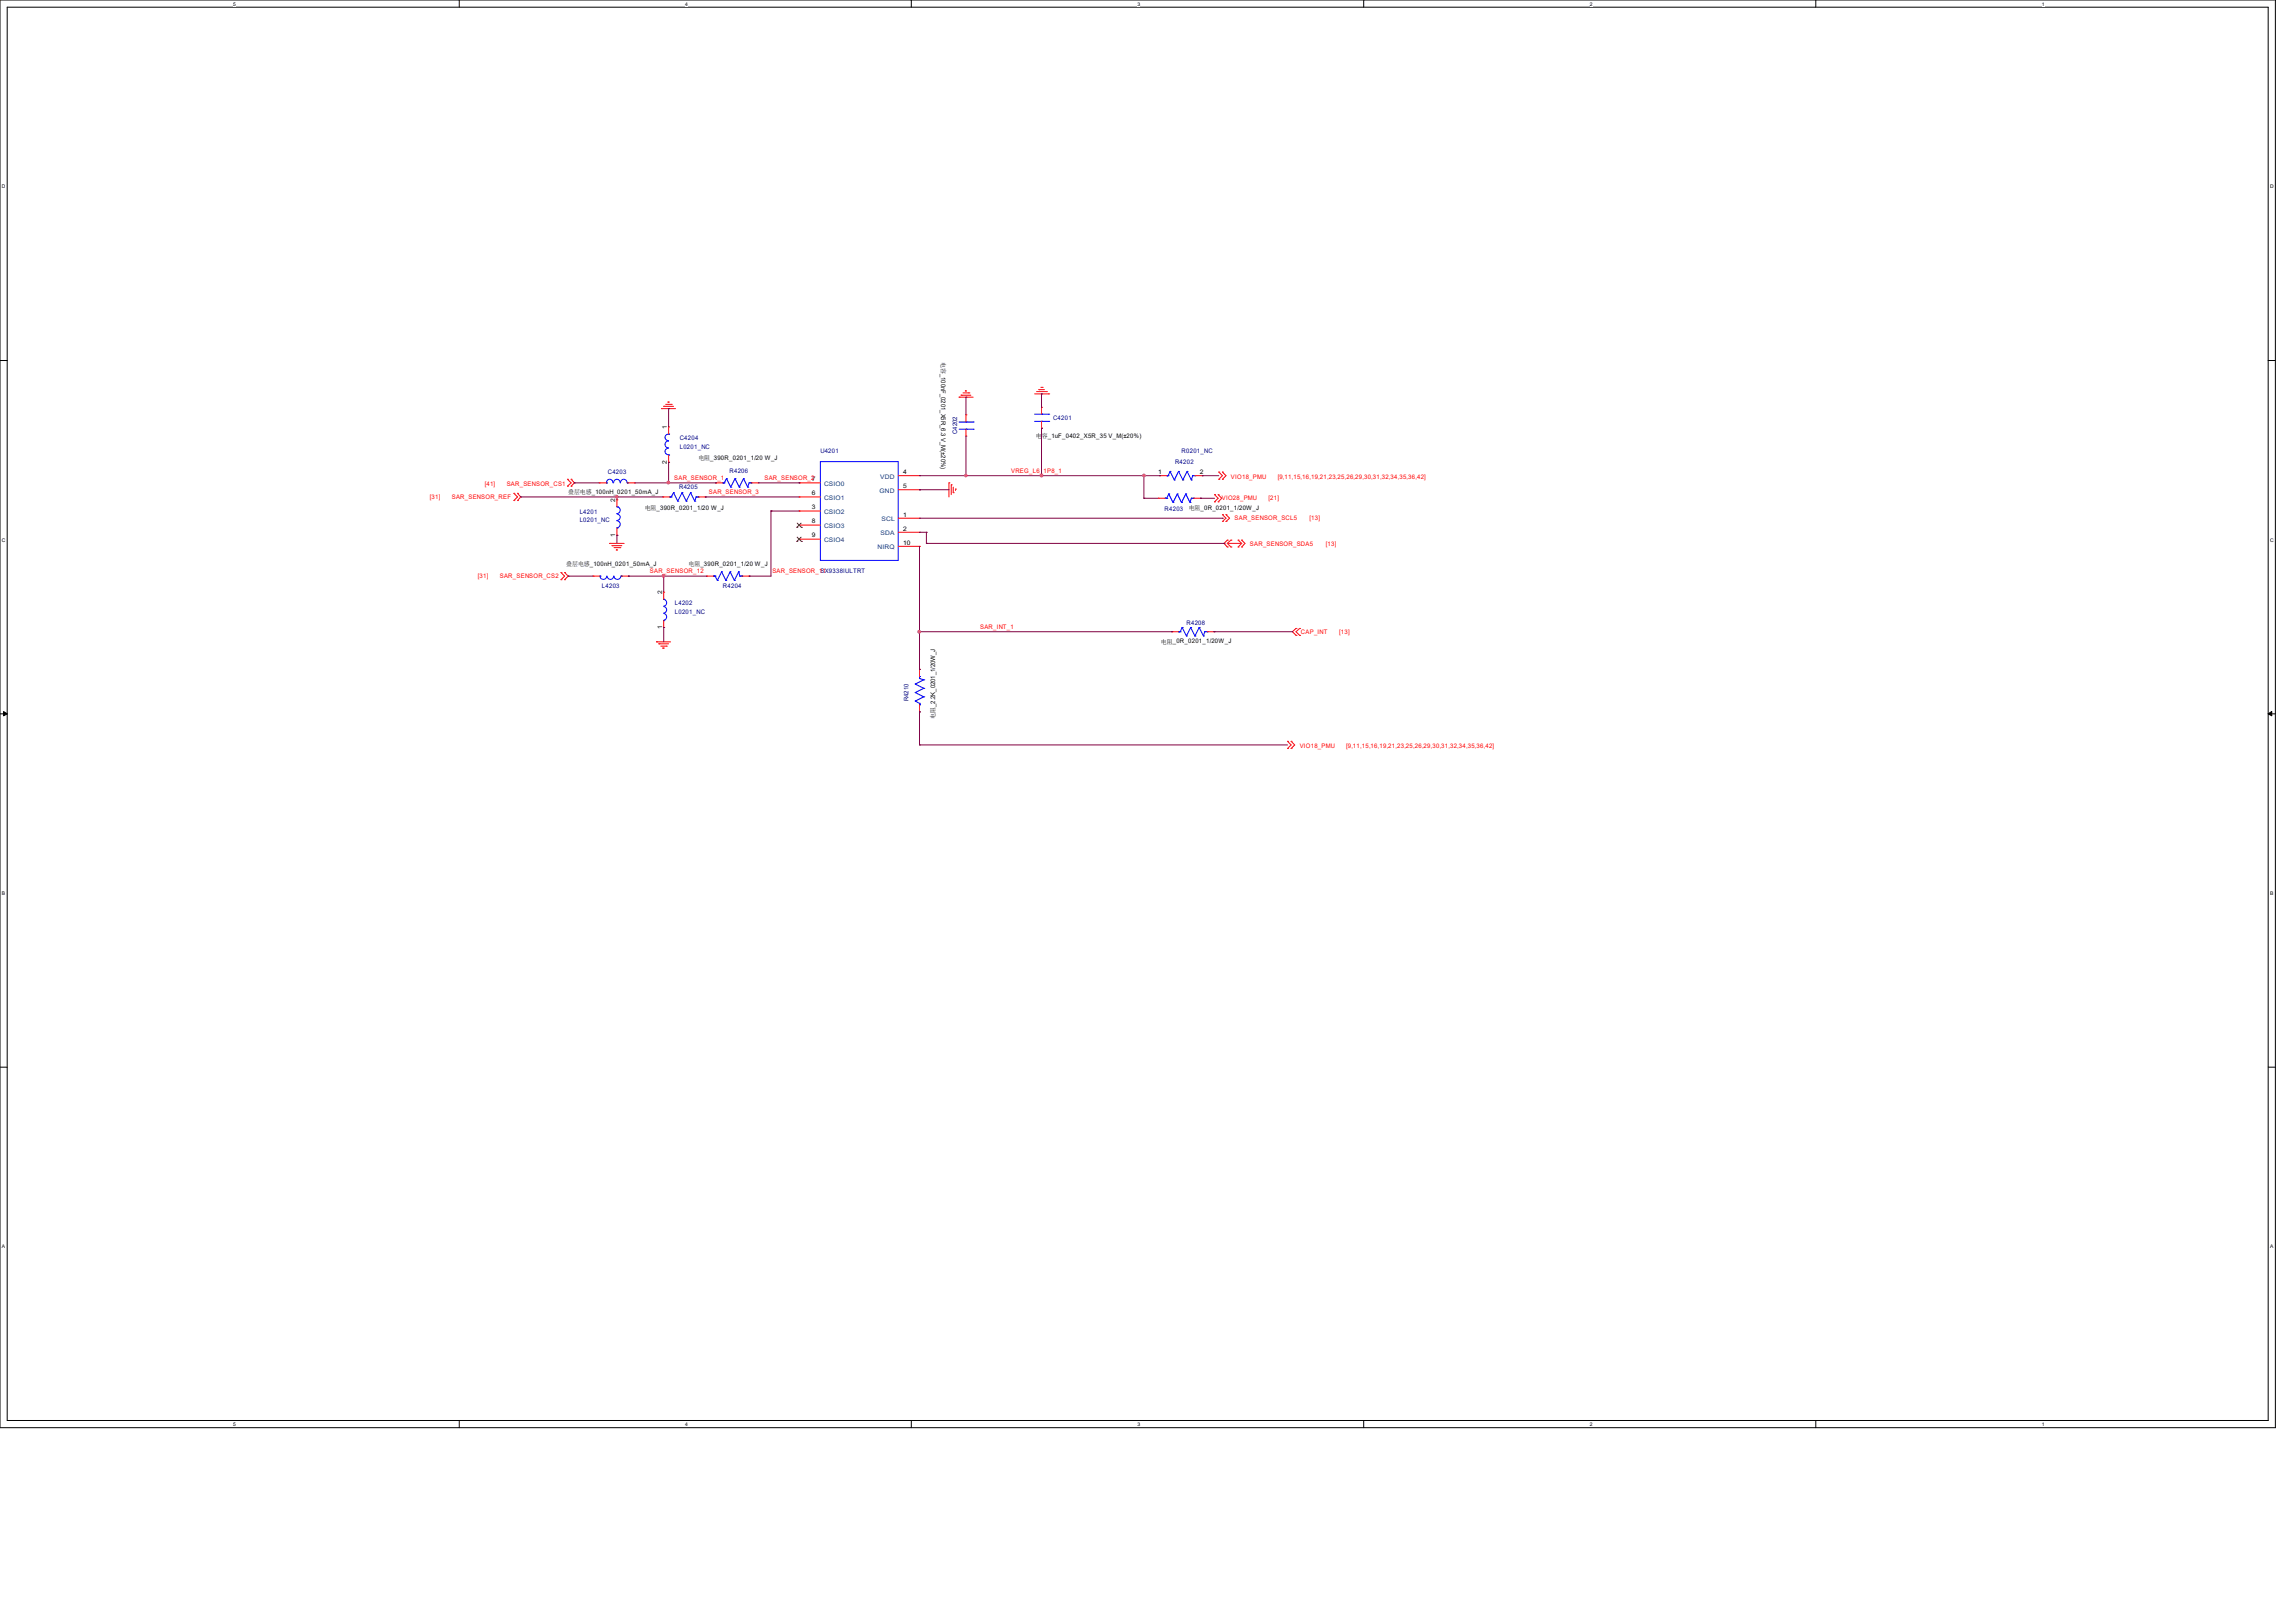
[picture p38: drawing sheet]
<svg xmlns="http://www.w3.org/2000/svg" width="297mm" height="210mm" viewBox="0 0 297 210" stroke-linecap="round" stroke-linejoin="round" font-family="sans-serif">
<defs><g id="words">
<g font-size=".8">
<text x="121.8" y="46.9" transform="rotate(90 121.8 46.9)">电容_100nF_0201_X5R_6.3 V_M(±20%)</text>
<text x="86.3" y="60" transform="rotate(-90 86.3 60)">2</text>
<text x="86.3" y="55.5" transform="rotate(-90 86.3 55.5)">1</text>
<text x="90.4" y="59.6">电阻_390R_0201_1/20 W_J</text>
<text x="134.1" y="56.6">电容_1uF_0402_X5R_35 V_M(±20%)</text>
<text x="73.5" y="63.9">叠层电感_100nH_0201_50mA_J</text>
<text x="79.6" y="64.9" transform="rotate(-90 79.6 64.9)">2</text>
<text x="83.4" y="66">电阻_390R_0201_1/20 W_J</text>
<text x="105.1" y="65.9">3</text>
<text x="105.1" y="64.1">6</text>
<text x="116.9" y="61.3">4</text>
<text x="116.9" y="63.2">5</text>
<text x="149.9" y="61.3">1</text>
<text x="153.8" y="66">电阻_0R_0201_1/20W_J</text>
<text x="155.3" y="61.3">2</text>
<text x="79.6" y="69.4" transform="rotate(-90 79.6 69.4)">1</text>
<text x="105.1" y="67.7">8</text>
<text x="105.1" y="69.6">9</text>
<text x="116.9" y="66.8">1</text>
<text x="116.9" y="68.7">2</text>
<text x="116.9" y="70.5">10</text>
<text x="73.3" y="73.2">叠层电感_100nH_0201_50mA_J</text>
<text x="85.7" y="76.9" transform="rotate(-90 85.7 76.9)">2</text>
<text x="89.1" y="73.3">电阻_390R_0201_1/20 W_J</text>
<text x="85.7" y="81.4" transform="rotate(-90 85.7 81.4)">1</text>
<text x="150.2" y="83.3">电阻_0R_0201_1/20W_J</text>
<text x="121" y="93" transform="rotate(-90 121 93)">电阻_2.2K_0201_1/20W_J</text>
</g>
<g font-size=".8" fill="#000080">
<text x="88" y="56.9">C4204</text>
<text x="88" y="58">L0201_NC</text>
<text x="106.2" y="58.7">U4201</text>
<text x="123.9" y="56.1" transform="rotate(-90 123.9 56.1)">C4202</text>
<text x="136.3" y="54.4">C4201</text>
<text x="152.9" y="58.6">R0201_NC</text>
<text x="78.7" y="61.4">C4203</text>
<text x="87.9" y="63.2">R4205</text>
<text x="94.4" y="61.2">R4206</text>
<text x="152.1" y="60">R4202</text>
<text x="75" y="66.5">L4201</text>
<text x="75" y="67.6">L0201_NC</text>
<text x="150.7" y="66.2">R4203</text>
<text x="77.9" y="76">L4203</text>
<text x="93.6" y="76">R4204</text>
<text x="106.2" y="74.2">SX9338IULTRT</text>
<text x="87.3" y="78.3">L4202</text>
<text x="87.3" y="79.4">L0201_NC</text>
<text x="153.6" y="80.9">R4208</text>
<text x="117.6" y="90.7" transform="rotate(-90 117.6 90.7)">R4210</text>
</g>
<g font-size=".8" fill="#f00">
<text x="55.6" y="64.5">[31]</text>
<text x="58.5" y="64.5">SAR_SENSOR_REF</text>
<text x="62.7" y="62.9">[41]</text>
<text x="65.6" y="62.9">SAR_SENSOR_CS1</text>
<text x="87.3" y="62.1">SAR_SENSOR_1</text>
<text x="91.7" y="63.9">SAR_SENSOR_3</text>
<text x="98.9" y="62.1">SAR_SENSOR_27</text>
<text x="130.9" y="61.2">VREG_L6_1P8_1</text>
<text x="158.1" y="64.7">VIO28_PMU</text>
<text x="159.3" y="61.9">VIO18_PMU</text>
<text x="164.2" y="64.7">[21]</text>
<text x="165.4" y="61.9">[9,11,15,16,19,21,23,25,26,29,30,31,32,34,35,36,42]</text>
<text x="159.8" y="67.3">SAR_SENSOR_SCL5</text>
<text x="161.8" y="70.7">SAR_SENSOR_SDA5</text>
<text x="169.5" y="67.3">[13]</text>
<text x="171.6" y="70.7">[13]</text>
<text x="61.9" y="74.8">[31]</text>
<text x="64.7" y="74.8">SAR_SENSOR_CS2</text>
<text x="84.1" y="74.2">SAR_SENSOR_12</text>
<text x="100" y="74.2">SAR_SENSOR_11</text>
<text x="126.8" y="81.4">SAR_INT_1</text>
<text x="168.4" y="82.1">CAP_INT</text>
<text x="173.3" y="82.1">[13]</text>
<text x="168.2" y="96.8">VIO18_PMU</text>
<text x="174.2" y="96.8">[9,11,15,16,19,21,23,25,26,29,30,31,32,34,35,36,42]</text>
</g>
<g font-size=".8" fill="#004080">
<text x="106.6" y="64.7">CSIO1</text>
<text x="106.6" y="62.9">CSIO0</text>
<text x="113.8" y="63.8">GND</text>
<text x="113.9" y="61.9">VDD</text>
<text x="106.6" y="66.5">CSIO2</text>
<text x="106.6" y="68.3">CSIO3</text>
<text x="106.6" y="70.1">CSIO4</text>
<text x="113.6" y="71.1">NIRQ</text>
<text x="114" y="69.3">SDA</text>
<text x="114.1" y="67.4">SCL</text>
</g>
<g font-size=".6">
<text x="30.2" y=".7">5</text>
<text x="88.7" y=".7">4</text>
<text x="147.2" y=".7">3</text>
<text x="205.7" y=".7">2</text>
<text x="264.2" y=".7">1</text>
<text x=".3" y="24.4">D</text>
<text x="293.8" y="24.4">D</text>
<text x=".3" y="70.1">C</text>
<text x="293.8" y="70.1">C</text>
<text x=".3" y="115.8">B</text>
<text x="293.8" y="115.8">B</text>
<text x=".3" y="161.5">A</text>
<text x="293.8" y="161.5">A</text>
<text x="30.2" y="184.5">5</text>
<text x="88.7" y="184.5">4</text>
<text x="147.2" y="184.5">3</text>
<text x="205.7" y="184.5">2</text>
<text x="264.2" y="184.5">1</text>
</g>
</g></defs>
<path d="M0 0h294.5v184.7h-294.5zM.9 .9h292.6v182.9h-292.6z" fill="none" stroke="#000" stroke-width=".13"/>
<g fill="#fff">
<path d="M30.2 .1h.3v.7h-.3z"/>
<path d="M30.2 183.9h.3v.8h-.3z"/>
</g>
<path d="M59.4 0v.9M59.4 183.8v.9" fill="none" stroke="#000" stroke-width=".13"/>
<g fill="#fff">
<path d="M88.7 .1h.3v.7h-.3z"/>
<path d="M88.7 183.9h.3v.8h-.3z"/>
</g>
<path d="M117.9 0v.9M117.9 183.8v.9" fill="none" stroke="#000" stroke-width=".13"/>
<g fill="#fff">
<path d="M147.2 .1h.3v.7h-.3z"/>
<path d="M147.2 183.9h.3v.8h-.3z"/>
</g>
<path d="M176.5 0v.9M176.5 183.8v.9" fill="none" stroke="#000" stroke-width=".13"/>
<g fill="#fff">
<path d="M205.7 .1h.4v.7h-.4z"/>
<path d="M205.7 183.9h.4v.8h-.4z"/>
</g>
<path d="M235 0v.9M235 183.8v.9" fill="none" stroke="#000" stroke-width=".13"/>
<g fill="#fff">
<path d="M264.2 .1h.4v.7h-.4z"/>
<path d="M264.2 183.9h.4v.8h-.4z"/>
<path d="M.3 23.8h.4v.7h-.4z"/>
<path d="M293.8 23.8h.5v.7h-.5z"/>
<path d="M.3 69.5h.4v.7h-.4z"/>
<path d="M293.8 69.5h.5v.7h-.5z"/>
</g>
<path d="M0 46.7h.9M293.5 46.7h1" fill="none" stroke="#000" stroke-width=".13"/>
<g fill="#fff">
<path d="M.3 115.2h.4v.8h-.4z"/>
<path d="M293.8 115.2h.4v.8h-.4z"/>
</g>
<path d="M0 92.4h.9M293.5 92.4h1" fill="none" stroke="#000" stroke-width=".13"/>
<path d="M.5 92.1l.4 .3-.4 .2zM293.5 92.4l.5-.3v.5z" fill="#000" stroke="#000" stroke-width=".13"/>
<g fill="#fff">
<path d="M.3 161h.3v.7h-.3z"/>
<path d="M293.8 161h.4v.7h-.4z"/>
</g>
<path d="M0 138.1h.9M293.5 138.1h1" fill="none" stroke="#000" stroke-width=".13"/>
<g fill="none" stroke="#f00" stroke-width=".13">
<path d="M85.6 52.9h.1M85.6 52.9h1.8M85.9 52.6h.1M85.9 52.6h1.3M86.1 52.3h.8M86.4 52h.1M86.4 52h.2M86.5 55.2h.1M86.5 59.8h.1M86.5 55.2v1M86.5 58.9v.9M86.9 52.3h.1"/>
<path d="M124.1 51.4h.1M124.1 51.4h1.8M124.4 51.1h.1M124.4 51.1h1.2M124.6 50.8h.8M124.9 50.6h.1M124.9 50.6h.2M125 56.4h.1M125 53.7h.1M125 53.7v.9M125 55.5v.9M125.4 50.8h.1"/>
<path d="M133.9 51h1.8M134.2 50.7h1.2M134.5 50.4h.1M134.5 50.4h.7M134.7 50.1h.2M134.8 55.4h.1M134.8 52.7h.1M134.8 52.7v.9M134.8 54.5v.9M134.9 50.1h.1M135.4 50.7h.1M135.7 51h.1"/>
<path d="M66.5 64.8h.1M66.5 63.8h.1M66.5 63.8l.5 .5-.5 .5M67 63.8h.1M67 64.8h.1M67 63.8l.4 .5-.4 .5M72.6 74.1h.1M72.6 75h.1M72.6 74.1l.5 .4-.5 .5M73.1 75h.1M73.1 74.1h.1M73.1 74.1l.4 .4-.4 .5"/>
<path d="M73.4 62.9h.1M73.4 62h.1M73.4 62l.5 .5-.5 .4M73.9 62h.1M73.9 62.9h.1M73.9 62l.4 .5-.4 .4M76.8 74.5h.1M76.8 74.5h.8M77.6 62.5h.1M77.6 62.5h.9M78.9 70.3h.1M78.9 70.3h1.9"/>
<path d="M79.2 70.6h.1M79.2 70.6h1.3M79.5 70.9h.7M79.8 71.2h.1M79.8 69.3h.1M79.8 64.7h.1M79.8 64.7v.9M79.8 68.3v1M80.2 70.9h.1M80.4 74.5h.9M81.2 62.5h.9M81.3 74.5h.1"/>
<path d="M82.1 62.5h.1M85.8 64.3h.1M85.8 64.3h.9M85.9 76.6h.1M85.9 76.6v1M90.3 64.3h1M91.3 64.3h.1M91.4 74.5h.1M91.4 74.5h1M92.6 62.5h.1M92.6 62.5h1M96 74.5h.9"/>
<path d="M96.9 74.5h.1M97.2 62.5h.9M98.1 62.5h.1M103.4 66.1h.1M103.4 64.3h.1M103.4 62.5h.1M103.4 67.9h.1M103.4 69.8h.1M103.4 66.1h2.8M103.4 64.3h2.8M103.4 62.5h2.8M103.4 67.9h2.8"/>
<path d="M103.4 69.8h2.8M116.2 67.1h2.8M116.2 68.9h2.8M116.2 61.6h2.8M116.2 63.4h2.8M116.2 70.7h2.8M119 67.1h.1M119 68.9h.1M119 61.6h.1M119 63.4h.1M119 70.7h.1M122.8 62.5h.1"/>
<path d="M122.8 62.5v1.8M123.1 62.7h.1M123.1 62.7v1.3M123.4 63.8h.1M123.4 63v.8M123.7 63.3h.1M123.7 63.3v.2M149.9 64.5h.1M149.9 64.5h.9M150.1 61.6h.1M150.1 61.6h.9M154.5 64.5h.9"/>
<path d="M154.6 61.6h1M155.4 64.5h.1M155.6 61.6h.1M157.2 64.9h.1M157.2 64h.1M157.2 64l.4 .5-.4 .4M157.6 64.9h.1M157.6 64h.1M157.6 64l.5 .5-.5 .4M157.7 62h.1M157.7 61.1h.1M157.7 61.1l.5 .5-.5 .4"/>
<path d="M158.2 62h.1M158.2 61.1h.1M158.2 66.6h.1M158.2 67.5h.1M158.2 61.1l.5 .5-.5 .4M158.2 66.6l.5 .5-.5 .4M158.7 66.6h.1M158.7 67.5h.1M158.7 66.6l.4 .5-.4 .4M158.8 70.8h.1M158.8 69.9h.1M158.8 70.3h.1"/>
<path d="M158.8 70.3h1.9M158.8 69.9l-.4 .4 .4 .5M158.8 70.3l.5 .5M159.3 69.9h.1M159.3 70.8h.1M159.3 69.9l-.5 .4M160.2 69.9h.1M160.2 70.8h.1M160.2 69.9l.5 .4M160.7 69.9h.1M160.7 70.8h.1M160.7 69.9l.4 .4-.4 .5"/>
<path d="M160.7 70.3l-.5 .5M85 83.1h.1M85 83.1h1.8M85.3 83.3h.1M85.3 83.3h1.2M85.5 83.6h.7M85.8 83.9h.1M85.8 83.9h.2M85.9 81.2h.1M85.9 80.3v.9M86.2 83.6h.1M119 92.1h.1"/>
<path d="M119 86.6h.1M119 86.6v.9M119 91.2v.9M151.6 81.7h.1M151.6 81.7h.9M156.2 81.7h.9M157.1 81.7h.1M166.6 96.9h.1M166.6 95.9h.1M166.6 95.9l.5 .5-.5 .5M167.1 96.9h.1M167.1 95.9h.1"/>
<path d="M167.1 95.9l.5 .5-.5 .5M167.7 81.3h.1M167.7 82.2h.1M167.7 81.3l-.4 .4 .4 .5M168.2 82.2h.1M168.2 81.3h.1M168.2 81.3l-.5 .4 .5 .5"/>
</g>
<g fill="none" stroke="#00f" stroke-width=".13">
<path d="M86.5 56.2a.43 .43 0 0 0-.4 .4 .43 .43 0 0 0 .4 .4M86.5 57.1a.44 .44 0 0 0-.4 .4 .44 .44 0 0 0 .4 .5M86.5 58a.43 .43 0 0 0-.4 .4 .43 .43 0 0 0 .4 .4M86.5 58.9h.1M86.5 56.2h.1M106.2 59.7h10v12.8h-10zM124.1 55.5h1.8M124.1 54.6h1.8M125 55.5h.1M125 54.6h.1M125.9 55.5h.1M125.9 54.6h.1"/>
<path d="M133.9 54.5h1.8M133.9 53.6h1.8M134.8 54.5h.1M134.8 53.6h.1M135.7 54.5h.1M135.7 53.6h.1M77.6 74.5h.1M78.5 62.5h.1M78.5 74.5a.44 .44 0 0 1-.4 .5 .44 .44 0 0 1-.5-.5M79.3 62.5a.43 .43 0 0 0-.4-.5 .43 .43 0 0 0-.4 .5M79.4 74.5a.42 .42 0 0 1-.4 .5 .42 .42 0 0 1-.4-.5M79.8 65.6h.1"/>
<path d="M79.8 68.3h.1M79.8 67.4a.44 .44 0 0 1 .5 .4 .44 .44 0 0 1-.5 .5M79.8 66.5a.42 .42 0 0 1 .5 .4 .42 .42 0 0 1-.5 .5M79.8 65.6a.44 .44 0 0 1 .5 .4 .44 .44 0 0 1-.5 .5M80.3 62.5a.43 .43 0 0 0-.5-.5 .43 .43 0 0 0-.4 .5M80.3 74.5a.44 .44 0 0 1-.4 .5 .44 .44 0 0 1-.4-.5M80.4 74.5h.1M81.2 62.5a.43 .43 0 0 0-.5-.5 .43 .43 0 0 0-.4 .5M81.2 62.5h.1M85.9 77.6h.1M85.9 79.4a.45 .45 0 0 1 .4 .4 .45 .45 0 0 1-.4 .5M85.9 78.5a.42 .42 0 0 1 .4 .4 .42 .42 0 0 1-.4 .4"/>
<path d="M85.9 77.6a.45 .45 0 0 1 .4 .4 .45 .45 0 0 1-.4 .4M86.7 64.3h.1M86.7 64.3h.2M86.9 64.3h.1M87.2 63.8h.1M87.2 63.8l.5 1.1M87.2 63.8l-.3 .5M87.7 64.9h.1M88.3 63.8h.1M88.3 63.8l.5 1.1M88.3 63.8l-.6 1.1M88.8 64.9h.1"/>
<path d="M89.4 63.8h.1M89.4 63.8l.5 1.1M89.4 63.8l-.6 1.1M89.9 64.9h.1M90.1 64.3h.1M90.1 64.3h.2M90.1 64.3l-.2 .6M90.3 64.3h.1M92.4 74.5h.1M92.5 74.5h.1M92.5 74.5l.3 .6M92.8 75.1h.1"/>
<path d="M93.4 74h.1M93.4 74l.5 1.1M93.4 74l-.6 1.1M93.6 62.5h.1M93.7 62.5h.1M93.9 75.1h.1M94 61.9h.1M94 61.9l.6 1.1M94 61.9l-.3 .6M94.5 74h.1M94.5 74l.5 1.1M94.5 74l-.6 1.1"/>
<path d="M94.6 63h.1M95 75.1h.1M95.1 61.9h.1M95.1 61.9l.6 1.1M95.1 61.9l-.5 1.1M95.6 74h.1M95.6 74l.2 .5M95.6 74l-.6 1.1M95.7 63h.1M95.8 74.5h.1M95.8 74.5h.2M96 74.5h.1"/>
<path d="M96.2 61.9h.1M96.2 61.9l.6 1.1M96.2 61.9l-.5 1.1M96.8 63h.1M96.9 62.5h.1M96.9 62.5h.3M96.9 62.5l-.1 .5M97.2 62.5h.1M150.8 64.5h.1M150.8 64.5h.2M151 64.5h.1M151 61.6h.1"/>
<path d="M151 61.6h.2M151.2 61.6h.1M151.3 63.9h.1M151.3 63.9l.5 1.1M151.3 63.9l-.3 .6M151.4 61h.1M151.4 61l.6 1.1M151.4 61l-.2 .6M151.8 65h.1M152 62.1h.1M152.4 63.9h.1M152.4 63.9l.5 1.1"/>
<path d="M152.4 63.9l-.6 1.1M152.5 61h.1M152.5 61l.6 1.1M152.5 61l-.5 1.1M152.9 65h.1M153.1 62.1h.1M153.5 63.9h.1M153.5 63.9l.5 1.1M153.5 63.9l-.6 1.1M153.6 61h.1M153.6 61l.6 1.1M153.6 61l-.5 1.1"/>
<path d="M154 65h.1M154.2 64.5h.1M154.2 62.1h.1M154.2 64.5h.3M154.2 64.5l-.2 .5M154.3 61.6h.1M154.3 61.6h.3M154.3 61.6l-.1 .5M154.5 64.5h.1M154.6 61.6h.1M85.9 80.3h.1M118.4 88.5h.1"/>
<path d="M118.4 89.6h.1M118.4 90.7h.1M118.4 88.5l1.1 .6M118.4 89.6l1.1 .6M118.4 90.7l.6 .3M119 87.5h.1M119 91.2h.1M119 87.8h.1M119 91h.1M119 87.5v.3M119 91v.2M119 87.8l.5 .2"/>
<path d="M119.5 88h.1M119.5 89.1h.1M119.5 90.2h.1M119.5 88l-1.1 .5M119.5 89.1l-1.1 .5M119.5 90.2l-1.1 .5M152.5 81.7h.1M152.5 81.7h.2M152.7 81.7h.1M153 81.2h.1M153 81.2l.5 1.1M153 81.2l-.3 .5"/>
<path d="M153.5 82.3h.1M154.1 81.2h.1M154.1 81.2l.5 1.1M154.1 81.2l-.6 1.1M154.6 82.3h.1M155.2 81.2h.1M155.2 81.2l.5 1.1M155.2 81.2l-.6 1.1M155.7 82.3h.1M155.9 81.7h.1M155.9 81.7h.3M155.9 81.7l-.2 .6"/>
<path d="M156.2 81.7h.1"/>
</g>
<path d="M103.1 68.2h.1M103.1 70.1h.1M103.2 67.7l.5 .5M103.2 69.5l.5 .6M103.7 67.7l-.6 .5M103.7 69.5l-.6 .6M103.7 68.2h.1M103.7 70.1h.1" fill="none" stroke="#804000" stroke-width=".13"/>
<g fill="none" stroke="#800040" stroke-width=".13">
<path d="M86.5 59.8h.1M86.5 52.9h.1M86.5 52.9v2.3M86.5 59.8v2.7M125 51.4h.1M125 51.4v2.3M125 56.4v5.2M134.8 51h.1M134.8 55.4h.1M134.8 51v1.7M134.8 55.4v6.2M67.4 64.3h.1"/>
<path d="M67.4 64.3h18.4M73.5 74.5h.1M73.5 74.5h3.3M74.3 62.5h.1M74.3 62.5h3.3M79.8 64.3h.1M79.8 69.3h.1M79.8 64.3v.4M79.8 69.3v1M81.3 74.5h.1M81.3 74.5h10.1M82.1 62.5h10.5"/>
<path d="M85.9 74.5h.1M85.9 74.5v2.1M86.5 62.5h.1M91.3 64.3h.1M91.3 64.3h12.1M92.6 62.5h.1M96.9 74.5h.1M98.1 62.5h5.3M99.8 66.1h.1M99.8 66.1v8.4h-2.9M99.8 66.1h3.6M103.4 62.5h.1"/>
<path d="M119 63.4h.1M119 61.6h31.1M119 63.4h3.8M119 68.9h.9M119 70.7v15.9M119 67.1h39.2M119.9 68.9h.1M119.9 70.3h.1M119.9 70.3h38.5M119.9 68.9v1.4M125 61.6h.1M134.8 61.6h.1"/>
<path d="M148 64.5h.1M148 61.6h.1M148 64.5h1.9M148 61.6v2.9M150.1 61.6h.1M155.4 64.5h.1M155.4 64.5h1.8M155.6 61.6h.1M155.6 61.6h2.1M158.2 67.1h.1M158.4 70.3h.1M85.9 81.2h.1"/>
<path d="M85.9 81.2v1.9M119 81.7h.1M119 92.1h.1M119 96.4h.1M119 86.6h.1M119 81.7h32.6M119 92.1v4.3M119 96.4h47.6M151.6 81.7h.1M157.1 81.7h.1M157.1 81.7h10.2"/>
</g>
<g fill="#f0f" stroke="#f0f" stroke-width=".13">
<circle cx="119" cy="81.7" r=".17"/>
<circle cx="125" cy="61.5" r=".16"/>
<circle cx="134.8" cy="61.5" r=".17"/>
<circle cx="148" cy="61.5" r=".17"/>
<circle cx="85.9" cy="74.5" r=".17"/>
<circle cx="79.8" cy="64.3" r=".16"/>
<circle cx="86.5" cy="62.4" r=".17"/>
</g>
<use href="#words"/>
</svg>
